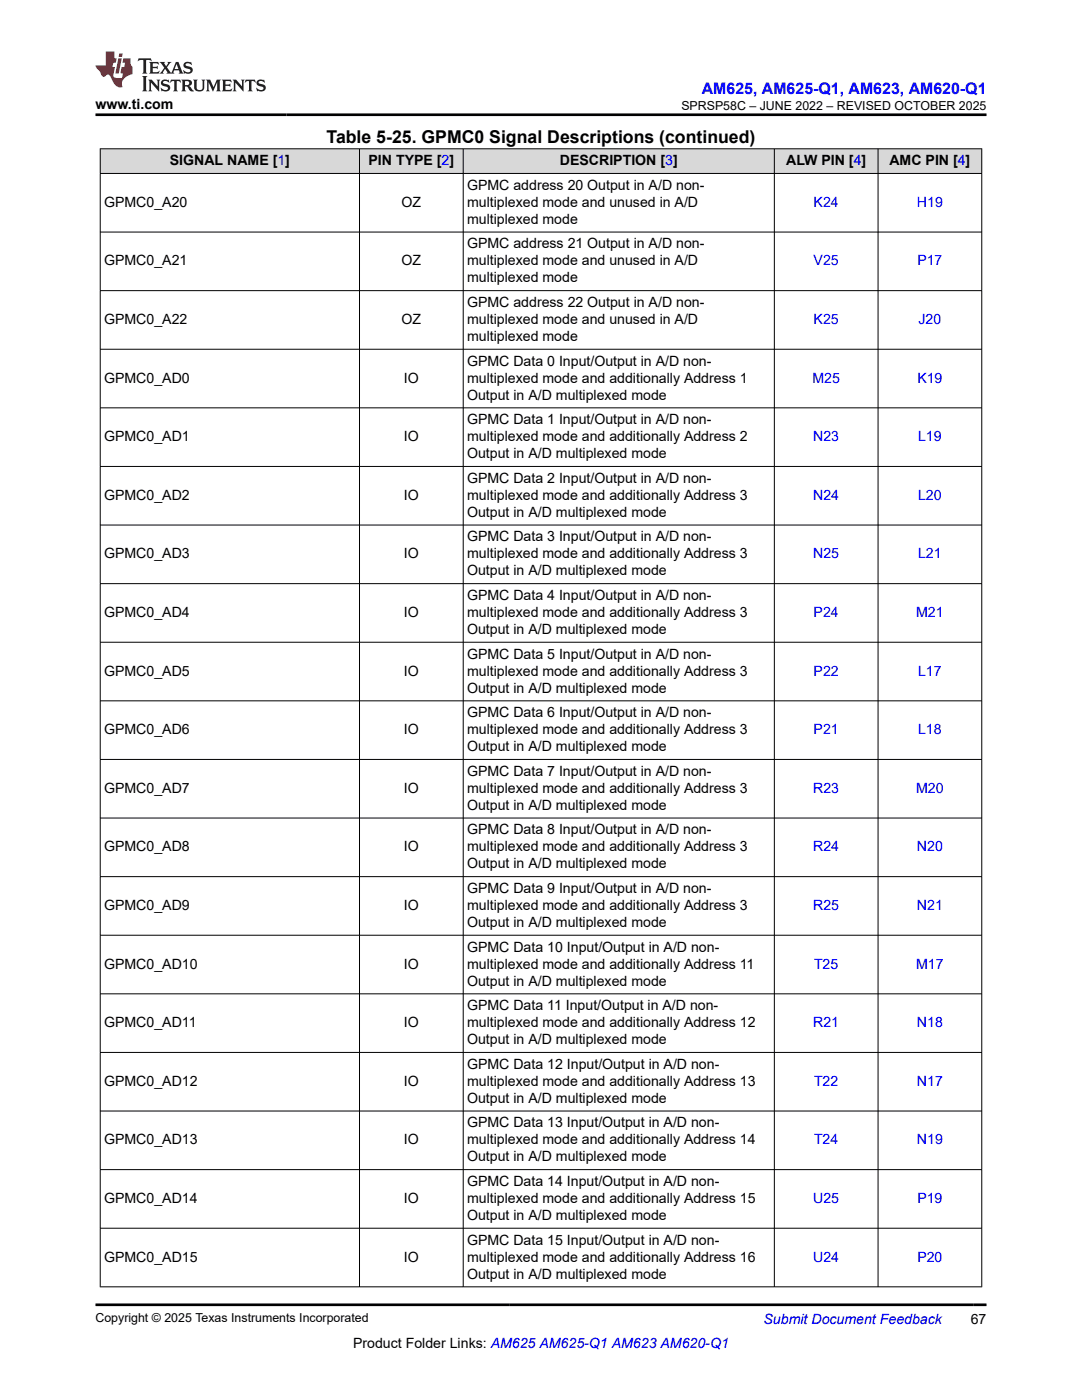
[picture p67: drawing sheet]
<svg xmlns="http://www.w3.org/2000/svg" width="216mm" height="279mm" viewBox="0 0 216 279" stroke-linecap="round" stroke-linejoin="round" font-family="sans-serif">
<defs><g id="words">
<text font-size="3.5" x="65.2" y="28.5">Table 5-25. GPMC0 Signal Descriptions (continued)</text>
<text font-size="3.2" fill="#00f" x="140" y="18.7">AM625, AM625-Q1, AM623, AM620-Q1</text>
<g font-size="2.8">
<text x="19" y="21.8">www.ti.com</text>
<text x="33.9" y="33">SIGNAL NAME [1]</text>
<text x="73.5" y="33">PIN TYPE [2]</text>
<text x="111.7" y="33">DESCRIPTION [3]</text>
<text x="156.9" y="33">ALW PIN [4]</text>
<text x="177.5" y="33">AMC PIN [4]</text>
<text x="20.8" y="41.3">GPMC0_A20</text>
<text x="80.1" y="41.3">OZ</text>
<text x="93.2" y="37.9">GPMC address 20 Output in A/D non-</text>
<text x="93.2" y="41.3">multiplexed mode and unused in A/D</text>
<text x="93.2" y="44.7">multiplexed mode</text>
<text x="20.8" y="53">GPMC0_A21</text>
<text x="80.1" y="53">OZ</text>
<text x="93.2" y="49.6">GPMC address 21 Output in A/D non-</text>
<text x="93.2" y="53">multiplexed mode and unused in A/D</text>
<text x="93.2" y="56.4">multiplexed mode</text>
<text x="20.8" y="64.7">GPMC0_A22</text>
<text x="80.1" y="64.7">OZ</text>
<text x="93.2" y="61.3">GPMC address 22 Output in A/D non-</text>
<text x="93.2" y="64.7">multiplexed mode and unused in A/D</text>
<text x="93.2" y="68.1">multiplexed mode</text>
<text x="20.8" y="76.4">GPMC0_AD0</text>
<text x="80.6" y="76.4">IO</text>
<text x="93.2" y="73">GPMC Data 0 Input/Output in A/D non-</text>
<text x="93.2" y="76.4">multiplexed mode and additionally Address 1</text>
<text x="93.2" y="79.7">Output in A/D multiplexed mode</text>
<text x="20.8" y="88.1">GPMC0_AD1</text>
<text x="80.6" y="88.1">IO</text>
<text x="93.2" y="84.7">GPMC Data 1 Input/Output in A/D non-</text>
<text x="93.2" y="88.1">multiplexed mode and additionally Address 2</text>
<text x="93.2" y="91.4">Output in A/D multiplexed mode</text>
<text x="20.8" y="99.7">GPMC0_AD2</text>
<text x="80.6" y="99.7">IO</text>
<text x="93.2" y="96.4">GPMC Data 2 Input/Output in A/D non-</text>
<text x="93.2" y="99.7">multiplexed mode and additionally Address 3</text>
<text x="93.2" y="103.1">Output in A/D multiplexed mode</text>
<text x="20.8" y="111.4">GPMC0_AD3</text>
<text x="80.6" y="111.4">IO</text>
<text x="93.2" y="108.1">GPMC Data 3 Input/Output in A/D non-</text>
<text x="93.2" y="111.4">multiplexed mode and additionally Address 3</text>
<text x="93.2" y="114.8">Output in A/D multiplexed mode</text>
<text x="93.2" y="119.8">GPMC Data 4 Input/Output in A/D non-</text>
<text x="20.8" y="123.1">GPMC0_AD4</text>
<text x="80.6" y="123.1">IO</text>
<text x="93.2" y="123.1">multiplexed mode and additionally Address 3</text>
<text x="93.2" y="126.5">Output in A/D multiplexed mode</text>
<text x="93.2" y="131.4">GPMC Data 5 Input/Output in A/D non-</text>
<text x="20.8" y="134.8">GPMC0_AD5</text>
<text x="80.6" y="134.8">IO</text>
<text x="93.2" y="134.8">multiplexed mode and additionally Address 3</text>
<text x="93.2" y="138.2">Output in A/D multiplexed mode</text>
<text x="93.2" y="143.1">GPMC Data 6 Input/Output in A/D non-</text>
<text x="20.8" y="146.5">GPMC0_AD6</text>
<text x="80.6" y="146.5">IO</text>
<text x="93.2" y="146.5">multiplexed mode and additionally Address 3</text>
<text x="93.2" y="149.9">Output in A/D multiplexed mode</text>
<text x="93.2" y="154.8">GPMC Data 7 Input/Output in A/D non-</text>
<text x="20.8" y="158.2">GPMC0_AD7</text>
<text x="80.6" y="158.2">IO</text>
<text x="93.2" y="158.2">multiplexed mode and additionally Address 3</text>
<text x="93.2" y="161.6">Output in A/D multiplexed mode</text>
<text x="93.2" y="166.5">GPMC Data 8 Input/Output in A/D non-</text>
<text x="20.8" y="169.9">GPMC0_AD8</text>
<text x="80.6" y="169.9">IO</text>
<text x="93.2" y="169.9">multiplexed mode and additionally Address 3</text>
<text x="93.2" y="173.3">Output in A/D multiplexed mode</text>
<text x="93.2" y="178.2">GPMC Data 9 Input/Output in A/D non-</text>
<text x="20.8" y="181.6">GPMC0_AD9</text>
<text x="80.6" y="181.6">IO</text>
<text x="93.2" y="181.6">multiplexed mode and additionally Address 3</text>
<text x="93.2" y="185">Output in A/D multiplexed mode</text>
<text x="93.2" y="189.9">GPMC Data 10 Input/Output in A/D non-</text>
<text x="20.8" y="193.3">GPMC0_AD10</text>
<text x="80.6" y="193.3">IO</text>
<text x="93.2" y="193.3">multiplexed mode and additionally Address 11</text>
<text x="93.2" y="196.7">Output in A/D multiplexed mode</text>
<text x="93.2" y="201.6">GPMC Data 11 Input/Output in A/D non-</text>
<text x="20.8" y="205">GPMC0_AD11</text>
<text x="80.6" y="205">IO</text>
<text x="93.2" y="205">multiplexed mode and additionally Address 12</text>
<text x="93.2" y="208.4">Output in A/D multiplexed mode</text>
<text x="93.2" y="213.3">GPMC Data 12 Input/Output in A/D non-</text>
<text x="20.8" y="216.7">GPMC0_AD12</text>
<text x="80.6" y="216.7">IO</text>
<text x="93.2" y="216.7">multiplexed mode and additionally Address 13</text>
<text x="93.2" y="220.1">Output in A/D multiplexed mode</text>
<text x="93.2" y="225">GPMC Data 13 Input/Output in A/D non-</text>
<text x="20.8" y="228.4">GPMC0_AD13</text>
<text x="80.6" y="228.4">IO</text>
<text x="93.2" y="228.4">multiplexed mode and additionally Address 14</text>
<text x="93.2" y="231.8">Output in A/D multiplexed mode</text>
<text x="93.2" y="236.7">GPMC Data 14 Input/Output in A/D non-</text>
<text x="20.8" y="240.1">GPMC0_AD14</text>
<text x="80.6" y="240.1">IO</text>
<text x="93.2" y="240.1">multiplexed mode and additionally Address 15</text>
<text x="93.2" y="243.5">Output in A/D multiplexed mode</text>
<text x="20.8" y="251.8">GPMC0_AD15</text>
<text x="80.6" y="251.8">IO</text>
<text x="93.2" y="248.4">GPMC Data 15 Input/Output in A/D non-</text>
<text x="93.2" y="251.8">multiplexed mode and additionally Address 16</text>
<text x="93.2" y="255.2">Output in A/D multiplexed mode</text>
<text x="70.5" y="269">Product Folder Links: AM625 AM625-Q1 AM623 AM620-Q1</text>
<text x="193.7" y="264.2">67</text>
</g>
<g font-size="2.8" fill="#00f">
<text x="162.3" y="41.3">K24</text>
<text x="183" y="41.3">H19</text>
<text x="162.3" y="53">V25</text>
<text x="183" y="53">P17</text>
<text x="162.3" y="64.7">K25</text>
<text x="183.3" y="64.7">J20</text>
<text x="162.1" y="76.4">M25</text>
<text x="183" y="76.4">K19</text>
<text x="162.3" y="88.1">N23</text>
<text x="183.2" y="88.1">L19</text>
<text x="162.3" y="99.7">N24</text>
<text x="183.2" y="99.7">L20</text>
<text x="162.3" y="111.4">N25</text>
<text x="183.2" y="111.4">L21</text>
<text x="162.3" y="123.1">P24</text>
<text x="182.8" y="123.1">M21</text>
<text x="162.3" y="134.8">P22</text>
<text x="183.2" y="134.8">L17</text>
<text x="162.3" y="146.5">P21</text>
<text x="183.2" y="146.5">L18</text>
<text x="162.3" y="158.2">R23</text>
<text x="182.8" y="158.2">M20</text>
<text x="162.3" y="169.9">R24</text>
<text x="183" y="169.9">N20</text>
<text x="162.3" y="181.6">R25</text>
<text x="183" y="181.6">N21</text>
<text x="162.4" y="193.3">T25</text>
<text x="182.8" y="193.3">M17</text>
<text x="162.3" y="205">R21</text>
<text x="183" y="205">N18</text>
<text x="162.4" y="216.7">T22</text>
<text x="183" y="216.7">N17</text>
<text x="162.4" y="228.4">T24</text>
<text x="183" y="228.4">N19</text>
<text x="162.3" y="240.1">U25</text>
<text x="183" y="240.1">P19</text>
<text x="162.3" y="251.8">U24</text>
<text x="183" y="251.8">P20</text>
<text x="152.4" y="264.2">Submit Document Feedback</text>
</g>
<g font-size="2.5">
<text x="136" y="21.9">SPRSP58C – JUNE 2022 – REVISED OCTOBER 2025</text>
<text x="19" y="263.9">Copyright © 2025 Texas Instruments Incorporated</text>
</g>
</g></defs>
<g fill="#d8d8d8">
<path d="M20 29.7h175.9v4.9h-175.9z" fill-rule="evenodd"/>
<path d="M20.1 29.8h51.6v4.8h-51.6z" fill-rule="evenodd"/>
<path d="M71.8 29.8h20.6v4.8h-20.6z" fill-rule="evenodd"/>
<path d="M92.5 29.8h61.9v4.8h-61.9z" fill-rule="evenodd"/>
<path d="M154.6 29.8h20.5v4.8h-20.5z" fill-rule="evenodd"/>
<path d="M175.3 29.8h20.5v4.8h-20.5z" fill-rule="evenodd"/>
</g>
<g fill="none" stroke="#000" stroke-width=".2">
<path d="M19.9 29.7h176.1M19.9 34.6h176.1M20 29.6v227.3M71.7 29.6v227.3M92.4 29.6v227.3M154.5 29.6v227.3M175.2 29.6v227.3M195.9 29.6v227.3M19.9 46.3h176.1M19.9 58h176.1M19.9 69.7h176.1M19.9 81.4h176.1"/>
<path d="M19.9 93.1h176.1M19.9 104.8h176.1M19.9 116.5h176.1M19.9 128.2h176.1M19.9 139.9h176.1M19.9 151.6h176.1M19.9 163.3h176.1M19.9 175h176.1M19.9 186.6h176.1M19.9 198.3h176.1M19.9 210h176.1M19.9 221.7h176.1"/>
<path d="M19.9 233.4h176.1M19.9 245.1h176.1M19.9 256.8h176.1"/>
</g>
<path d="M27.7 11.6l-.2 .6 .5-.2h.6v.1v2.2l-.2 .4h1l-.2-.4v-2.2v-.1h.5l.5 .2-.1-.6zM29.8 12.4l.2 .3v1.6l-.2 .4h1.9l.1-.6a1.08 1.08 0 0 1-1.3 .2v-.7h.6l.4 .2v-.7l-.4 .2h-.6v-.5l.2-.2a1 1 0 0 1 1 .3l-.1-.5zM31.8 12.4l1 1.1-1 1.2h.9l-.2-.2 .4-.8 .5 .8-.2 .2h1.6l-.2-.2 .1-.5h1l.1 .5-.1 .2h.9l-.2-.4-.8-1.9h-.5l-1 2.1-.8-1.1 .9-1h-.8l.2 .2-.5 .6-.3-.6 .1-.2zM35.2 12.8l.4 1h-.8zM36.8 12.5a.65 .65 0 0 0-.2 .7 .65 .65 0 0 0 .6 .5l.7 .1 .1 .3a.79 .79 0 0 1-.7 .4 .79 .79 0 0 1-.7-.5l.1 .7 .2-.1a.93 .93 0 0 0 1.1 0 .93 .93 0 0 0 .4-.9 1.46 1.46 0 0 0-1.2-.6l-.1-.3a1.09 1.09 0 0 1 1.2 .2l-.2-.6-.1 .1-.6-.2zM28.4 15.2l.2 .4v2.2l-.2 .4h1l-.2-.4v-2.2l.2-.4zM29.6 15.9l.2 .4v1.5l-.2 .4h.8l-.3-.4v-1.3l1.7 1.8v-2l.2-.4h-.8l.2 .2 .1 1.1-1.2-1.3zM32.3 16a.65 .65 0 0 0-.2 .8 .65 .65 0 0 0 .7 .4l.6 .2 .1 .2a.79 .79 0 0 1-.7 .4 .79 .79 0 0 1-.7-.5l.1 .7 .2-.1a.93 .93 0 0 0 1.1 .1 .93 .93 0 0 0 .4-1 1.46 1.46 0 0 0-1.2-.5l-.1-.4a1.09 1.09 0 0 1 1.2 .2l-.2-.6-.1 .1-.6-.1zM34.1 15.9l-.1 .6a.63 .63 0 0 1 .7-.3l.1 1.6-.3 .4h1l-.2-.4v-1.6a.66 .66 0 0 1 .8 .3l-.1-.6zM36.2 15.9l.2 .4v1.5l-.2 .4h.9l-.2-.2v-.7h.5l.1 .2a.79 .79 0 0 0 1.2 .6l-1-.9a.61 .61 0 0 0 .6-.6 .61 .61 0 0 0-.5-.7zM36.9 16.2h.2a.47 .47 0 0 1 .5 .1 .47 .47 0 0 1 .1 .5l-.2 .1-.6 .1zM38.5 15.9l.2 .2a2.27 2.27 0 0 0 .4 2 1.04 1.04 0 0 0 1.7-.7v-1.3l.2-.2h-.8l.2 .4v1.1a.6 .6 0 0 1-.6 .6 .6 .6 0 0 1-.6-.6v-1.1l.3-.4zM41.1 15.9l.2 .4v1.5l-.2 .4h.7l-.2-.4v-1.4l.9 1.9 .8-1.9v1.4l-.2 .4h1l-.3-.4v-1.5l.3-.4h-.8l-.7 1.5-.7-1.5zM44.3 15.9l.2 .4v1.5l-.2 .4h1.9l.1-.6a1.09 1.09 0 0 1-1.3 .2v-.7h.6l.4 .2v-.6l-.4 .2h-.6v-.6l.2-.1a1.01 1.01 0 0 1 1 .3l-.1-.6zM46.4 15.9l.3 .4v1.5l-.3 .4h.8l-.2-.4v-1.3l1.6 1.8v-2l.2-.4h-.7l.2 .2v1.1l-1.2-1.3zM49 15.9l-.1 .6a.63 .63 0 0 1 .8-.3v1.6l-.3 .4h1l-.2-.4v-1.6a.66 .66 0 0 1 .8 .3l-.1-.6zM51.4 16a.65 .65 0 0 0-.2 .8 .65 .65 0 0 0 .6 .4l.6 .2 .2 .2a.79 .79 0 0 1-.8 .4 .79 .79 0 0 1-.6-.5l.1 .7 .2-.1a.93 .93 0 0 0 1 .1 .93 .93 0 0 0 .5-1 1.46 1.46 0 0 0-1.3-.5l-.1-.4a1.09 1.09 0 0 1 1.3 .2l-.2-.6-.2 .1-.5-.1z" fill="#231f20"/>
<path d="M21.1 10.3v2.7h-2.1l.1 .4 .9 1a.95 .95 0 0 0 .9 .9 .59 .59 0 0 1 .6-.4 .59 .59 0 0 1 .5 .3l.4 .8a1.59 1.59 0 0 0 2.1 1.4 1.61 1.61 0 0 1 1-2.3l1-.3-.1-1.5a1.59 1.59 0 0 1-.4-1.7h-1.4l-.2 .9h.5l-.1 .9h-.5l-.2 .9v.3l.4 .1-.2 .9h-.6a.73 .73 0 0 1-1.1-.7l.3-1.5h-.5l.2-.9h.5l.2-.9h-.5v-1.3zM23.6 11.6l-.6 3.1h.7l.6-3.1zM23.8 10.7l-.1 .6h.7l.1-.6z" fill="#ed1c24"/>
<path d="M19 22.9h177.8M19 260.4h177.8" fill="none" stroke="#000" stroke-width=".53"/>
<use href="#words"/>
</svg>
